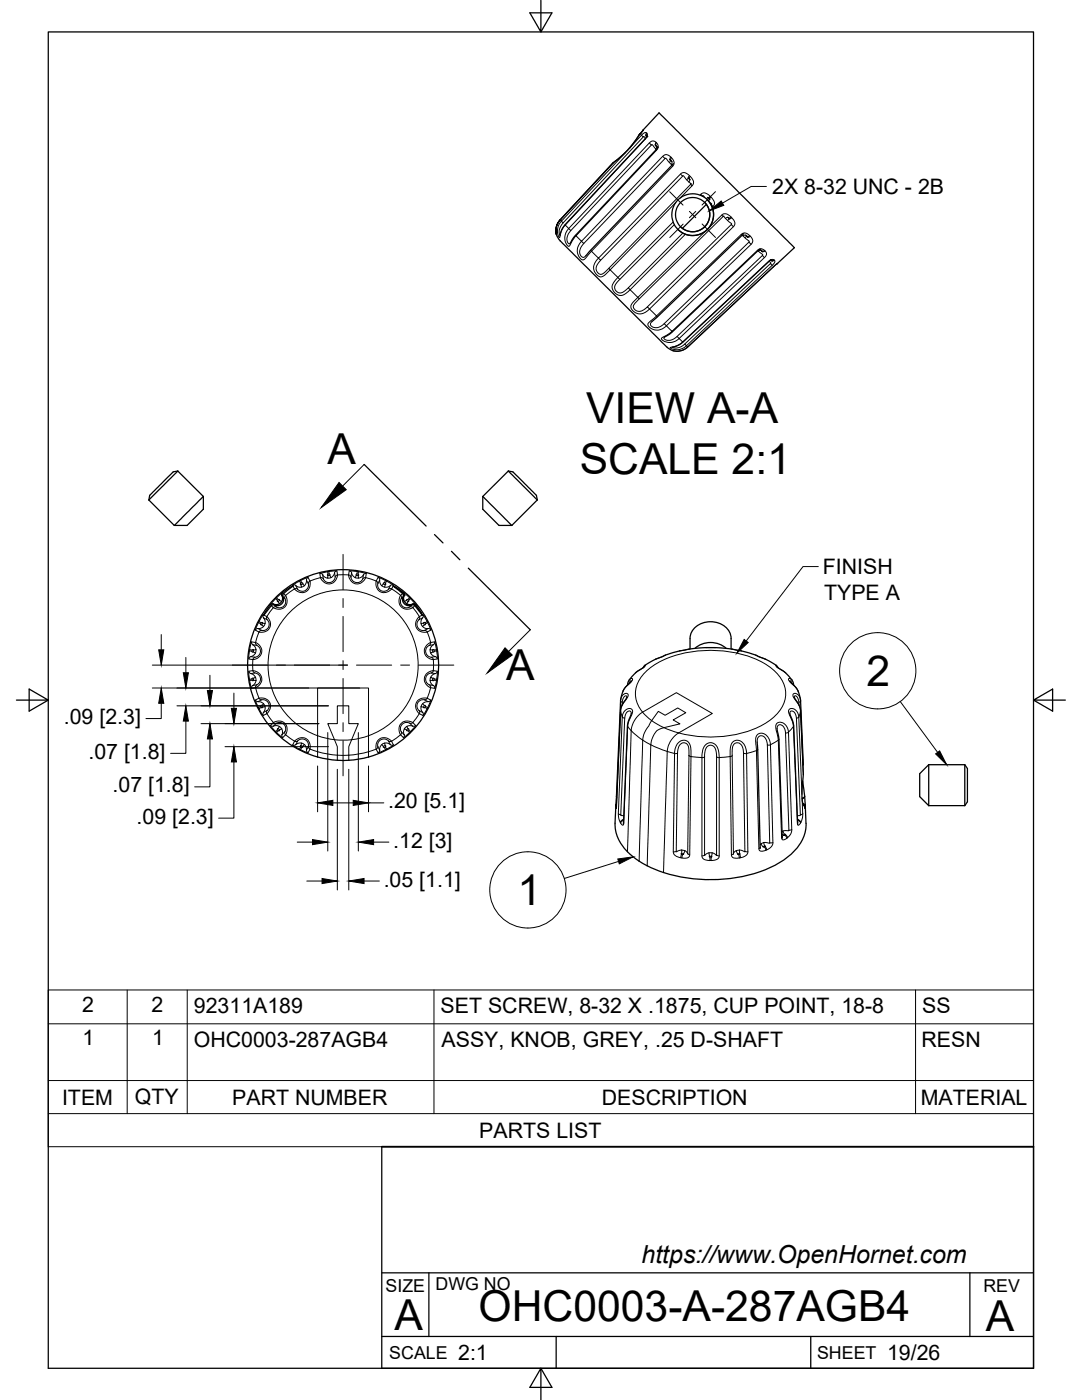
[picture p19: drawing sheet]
<svg xmlns="http://www.w3.org/2000/svg" width="216mm" height="279mm" viewBox="0 0 216 279" stroke-linecap="round" stroke-linejoin="round" font-family="sans-serif">
<defs><g id="words">
<g font-size="8.5">
<text x="117" y="84.3">VIEW A-A</text>
<text x="65.3" y="92.7">A</text>
<text x="115.7" y="94.6">SCALE 2:1</text>
<text x="101" y="135.8">A</text>
<text x="172.9" y="136.9">2</text>
<text x="103.3" y="180.7">1</text>
<text x="95.5" y="263.7">OHC0003-A-287AGB4</text>
<text x="78.7" y="265.3">A</text>
<text x="196.7" y="265.7">A</text>
</g>
<text font-size="5" x="128" y="252.1">https://www.OpenHornet.com</text>
<g font-size="4.3">
<text x="154.1" y="38.8">2X 8-32 UNC - 2B</text>
<text x="164.2" y="114.6">FINISH</text>
<text x="164.4" y="119.7">TYPE A</text>
<text x="12.7" y="144.5">.09 [2.3]</text>
<text x="17.7" y="151.4">.07 [1.8]</text>
<text x="22.5" y="158.1">.07 [1.8]</text>
<text x="77.4" y="161.3">.20 [5.1]</text>
<text x="27.3" y="164.4">.09 [2.3]</text>
<text x="78.5" y="169.2">.12 [3]</text>
<text x="76.6" y="176.9">.05 [1.1]</text>
<text x="16.4" y="201.9">2</text>
<text x="30.2" y="201.9">2</text>
<text x="38.7" y="202.1">92311A189</text>
<text x="87.9" y="202.2">SET SCREW, 8-32 X .1875, CUP POINT, 18-8</text>
<text x="184" y="202.2">SS</text>
<text x="16.5" y="208.6">1</text>
<text x="30.4" y="208.6">1</text>
<text x="38.7" y="208.9">OHC0003-287AGB4</text>
<text x="88.1" y="208.9">ASSY, KNOB, GREY, .25 D-SHAFT</text>
<text x="183.9" y="208.9">RESN</text>
<text x="12.4" y="220.5">ITEM</text>
<text x="26.9" y="220.4">QTY</text>
<text x="46.3" y="220.5">PART NUMBER</text>
<text x="120.1" y="220.5">DESCRIPTION</text>
<text x="183.7" y="220.5">MATERIAL</text>
<text x="95.6" y="227.1">PARTS LIST</text>
<text x="91.4" y="271.4">2:1</text>
<text x="177" y="271.4">19/26</text>
</g>
<g font-size="3.5">
<text x="76.9" y="257.8">SIZE</text>
<text x="86.9" y="257.4">DWG NO</text>
<text x="196.2" y="257.8">REV</text>
<text x="77.7" y="271.2">SCALE</text>
<text x="163" y="271.2">SHEET</text>
</g>
</g></defs>
<!-- layer: Visible -->
<g fill="none" stroke="#000" stroke-width=".25">
<path d="M125.6 29.5l-1.2 1.3-2 1.7M125.7 29.5l-1.6 1.6-1.7 1.3-10.6 11.5M127.6 26.9l-2 2.6M127.6 26.8v.1M128.3 26l-.7 .9 .7-.9M128.4 25.9l3.1-3.4 23.7 23.6 3.3 3.3-3.3 3.2M128.4 25.9l-.1 .2M128.8 26.9l.3 .4M129.1 27.3h.1M129.1 27.1l-.4 .6-16 17.2a4.2 4.2 0 0 0-1 2.1M130.7 28.9l.4 .4M131.1 29.3l.1 .1"/>
<path d="M131.3 29.4l-16.5 17.6-1.1 1.6M133.6 31.8l.4 .4M134.4 32.7l-17.5 18.4M137.4 35.5l.3 .3M141.2 39.9a4.2 4.2 0 0 1 0 5.9 4.2 4.2 0 0 1-5.9 0M141.2 39.4h.1M141.3 39.4l.3 .4M111 46.8l-.1-.7a3.2 3.2 0 0 1 .9-2.2 3.1 3.1 0 0 0 .4 4.7l20.8 20.6 1.3 .8M140.6 40.4a3.4 3.4 0 0 1 0 4.8 3.4 3.4 0 0 1-4.8 .1M140.9 40.8l-4.7 4.8M145.2 43.4l.3 .3M148.4 46.7l-18.3 17.5"/>
<path d="M148.8 46.9l.1 .1M148.9 47l.3 .4M151.7 49.8l.5 .5M151.7 49.7l-17.5 16.5-1.6 1.1M153.8 51.9l.3 .2M153.8 51.9h.1M153.9 51.8l-.3 .2-17.4 16.3a4.6 4.6 0 0 1-2.1 1M155 52.6l-17.8 16.7a3.2 3.2 0 0 1-2.9 .7M155.2 52.6l-.2 .1M29.7 99.8l5.1 5.1M35.5 94l-5.8 5.8M35.5 94l-.9 .2-4.6 4.5-.3 1.1"/>
<path d="M35.5 94l5.1 5.1M40.6 99.1v2.5l-3.3 3.3h-2.5M40.6 99.1l-5.8 5.8M96.3 99.1v2.5l3.3 3.3h2.5M96.3 99.1l5.8 5.8M101.4 94l5.8 5.8M101.4 94l.9 .2 4.6 4.5 .3 1.1M101.4 94l-5.1 5.1M107.2 99.8l-5.1 5.1M78.4 116.9l1.4 .8 .9 .8a1.41 1.41 0 0 0 1 2.2l.8-.2 .3 .1 1.5 2.2-1.2-1.6a1.03 1.03 0 0 0-1.5-.3 1.3 1.3 0 0 1-1.1-2l-.2-.5zM54 120.7l.2-.2a1.43 1.43 0 0 0 2.2-1.2l-.2-.6 .1-.3 1.1-.9 1.1-.6-.5 .4a4.1 4.1 0 0 0-1.6 1.6 1.33 1.33 0 0 1-.2 1.6 1.33 1.33 0 0 1-1.6 .2l-.5 .2-1.5 1.9zM123.8 139.6l-1.1 24.7"/>
<path d="M125.1 139.1l-.9 1.4-.4 1.1-.8 19.7M126 135.9l-.1 .1a5.7 5.7 0 0 0-2.1 3.6M128.3 133.2a6.7 6.7 0 0 1 3.1-1.9 26.5 26.5 0 0 1 23 1.2l.6 .4 .2 .3M128.5 133l-.5 .5a6.2 6.2 0 0 0-2.6 2.4l-.2 .8M137.7 129.5a4.7 4.7 0 0 1 .7-4 4.6 4.6 0 0 1 7.2 .6l.3 1.3v2.1M138.7 129.4a4.7 4.7 0 0 1 6.2 0M155 133l.6 .5a6.6 6.6 0 0 1 2.6 2.4l.2 .8M157.6 135.9v.1a5.7 5.7 0 0 1 2.1 3.6M158.5 139.1l.7 1.2 .5 1.3 .6 12.9a16.9 16.9 0 0 0 0 6.2l.1 .1h.1l-.2-.1M159.7 139.6l.5 13.1M126 142.4l-.8 2.5-.8 19.6M151.1 148.1l.6 21.3"/>
<path d="M155 145.4l.4 2.2 .7 19.7M157.6 142.4l.8 2.5 .8 19.6M160.2 155.9l.3 3-.1 .3-.4 .1M160.5 158.8l.3 5.5M185.3 152.6l-1.8 1.8v4.6l1.8 1.8M185.3 152.6v8.2M185.3 152.6h7.2M192.5 152.6v8.2M192.5 152.6l.5 .8v6.6l-.5 .8M122.7 164.3a8.9 8.9 0 0 0 4.4 7.3 24.5 24.5 0 0 0 13.5 3.9 27 27 0 0 0 16-4 8.6 8.6 0 0 0 4.2-7.2M160.5 160.8l.1 .5M185.3 160.8h7.2"/>
<circle cx="138.2" cy="42.8" r="3.4"/>
<circle cx="138.2" cy="42.8" r="4.2"/>
<circle cx="68.5" cy="132.7" r="19"/>
</g>
<!-- layer: Visible Narrow -->
<g fill="none" stroke="#000" stroke-width=".2">
<path d="M124.8 30.4l-12.8 13.8-.2-.3 10.6-11.5M125.7 29.5l2.3-2.5a.73 .73 0 0 1 1.1-.4 .87 .87 0 0 1-.3 1.1l-16 17.2 .7 .7 16.1-17.1a1.02 1.02 0 0 1 1.4 0 1.02 1.02 0 0 1 0 1.5l-16.1 17.1 1.1 1.1 16.2-17a1.22 1.22 0 0 1 1.9 .4 1.06 1.06 0 0 1 .1 1.6l-16.2 16.9 .7 .7 .7 .7 16.4-16.8a1.48 1.48 0 0 1 2.1 .7 1.13 1.13 0 0 1 .2 1.7M127.7 26.7h.1M128 27l.4 .3h.1l.3 .3M128.4 27.3l-16 17.2-.3-.3a2.37 2.37 0 0 0-.4 3.2 5 5 0 0 1 1-2.5M128.4 25.9l-.8 1M128.4 25.9l-.1 .1M128.7 27.7h.1M129 26.5l-.1 .5 .1 .2M129.1 26.6l-.2 .4 .2 .3M129.6 28.5l.4 .4h.2l.7 .8M130 28.9l-16.1 17.1-.4-.3a2.3 2.3 0 0 0 0 3.5l1.4-2.1-.1-.1"/>
<path d="M130.9 29.7l.1 .1M130.9 29.9l.1 .1M130.9 28.4l-.1 .4 .1 .2M131 29.1l-.1 .6M131 28.5l-.2 .5 .1 .1M131.2 29.3l.1 .2M132.2 31.2l.5 .4h.2l.7 .8M132.7 31.6l-16.2 17-.4-.4a2.17 2.17 0 0 0 .2 3.7l.5-.3 1.2-1.5-.2-.1M133.6 32.4l.3 .4M133.8 31.9l-.2 .5M133.9 31.3l-.2 .6M133.9 32.8l.2 .1"/>
<path d="M134 31.5l-.1 .5M134 32.2l.1 .4-.2 .2M134 33l.2 .2M135.7 39.5l2.4-2.4-.3-.3-16.3 16.8 .1 .1 .2 .1 13-13.4M135.8 34.7l.4 .5 .2-.1 .6 .8M136.2 35.2l-16.4 16.7-.3-.3a1.96 1.96 0 0 0-1.1 2 1.96 1.96 0 0 0 1.6 1.6l.7-.3 1.1-1.1 1.5 1.6 11-11.1M137 35.9l.5 .4M137.4 35.5l-.4 .4M137.5 36.3l.4 .3-.1 .2M137.6 35l-.3 .5M137.6 35.8l-.1 .5M137.7 35.2l-.2 .5"/>
<path d="M139.7 38.9a1.11 1.11 0 0 1 1.8 .1 1.75 1.75 0 0 1 .9 2l-.1 .2M139.8 38.8l.4 .4M140.2 39.1h.2l.2 .3M141.3 39.5l-.4 .2M141.6 39.7l-.2 .4M141.7 39.2l-.3 .3M141.9 39.3l-.4 .4M111.8 43.9h.1M111.8 43.9a3.2 3.2 0 0 0-.8 2.9M112.4 44.5a1.97 1.97 0 0 0-.6 2.4M113.9 46a1.89 1.89 0 0 0-.4 2.6h.2M116.5 48.6a1.81 1.81 0 0 0-.4 2.7l.3 .1 .5-.3"/>
<path d="M119.8 51.9a1.84 1.84 0 0 0-.7 2.2 .87 .87 0 0 0 .6 .6 .87 .87 0 0 0 .9-.3l.9-.8M134.6 44.8l-11.2 11.2a1.43 1.43 0 0 0-.6 1.9 1.17 1.17 0 0 0 1.9 .1l.7-.6M136.2 46.5l-10.8 10.9 .3 .4 11.1-11M140.7 46.2l-13.4 13.2-1.6-1.6-.3 .4a1.74 1.74 0 0 1-2.2 .6 1.74 1.74 0 0 1-.9-2.1l1-1.3 .4 .4M141.6 45.3l2.4-2.4a1.52 1.52 0 0 1 2.2 .7 1.03 1.03 0 0 1 .1 1.7l-16.7 16.4 1.4 1.4 16.9-16.3a1.33 1.33 0 0 1 2 .5 .94 .94 0 0 1 0 1.5l-16.9 16.2 1.1 1.1 17-16.1a1 1 0 0 1 1.5 0 1 1 0 0 1-.1 1.4l-17 16.2 .7 .7 17.1-16.1a.73 .73 0 0 1 1.3-.1l-.1 .4-.4 .5-17.1 16 .2 .3 18-16.7M141.6 40.4l.4 .3-.1 .1M141.9 40.9l.4 .3-.2 .2M144 42.9l.3 .3 .1-.1 .8 .9M144.3 43.2l-16.7 16.4-.3-.2-.6 .5a1.45 1.45 0 0 0-.7 1.8 2.05 2.05 0 0 0 3.5-.1l-.3-.4a1.82 1.82 0 0 1-2.3 .8 .94 .94 0 0 1-.5-.9 .94 .94 0 0 1 .6-.9l.6-.6M145.2 44l.8 .7-.1 .2 .4 .4M145.3 43.4l-.5 .2M145.6 43.7l-.4 .3"/>
<path d="M145.9 43.3l-.5 .2M145.9 44.8l-16.7 16.4M146 43.4l-.5 .3M147.9 46.8l.2 .2M148.1 46.9l.2 .2M148.3 47.1l.3 .3M148.6 47.4l.9 .8-.1 .1 .5 .5M148.9 47l-.4-.1-.2 .2M149.1 47.2l-.5 .2M149.4 48.3l-16.9 16.3M149.6 47l-.6 .2M149.7 47.1l-.5 .2"/>
<path d="M151.1 50l.1 .1M151.2 50l.1 .1M151.3 50.1l.9 .7-.1 .2 .4 .4M151.6 49.7l.1 .1M151.9 50l-.6 .1M152.1 51l-17 16.1M152.6 50l-.5 .1-.2-.1M152.7 50.1l-.5 .1-.2-.1M153.3 52.2h.1M153.5 52.2l.3 .3-.1 .1 .4 .4M153.7 52.6l-17.1 16.1M154.3 53.2h.1"/>
<path d="M154.5 51.9l-.5 .1-.2-.1M154.5 51.9l-.4 .2-.3-.2M155.2 52.6l-.2 .1M131.2 63.2l-.2-.1-1 .8a1.05 1.05 0 0 0-.7 1.1 2.25 2.25 0 0 0 3.6 0l-.4-.4a1.69 1.69 0 0 1-2.7 .2v-.3l.3-.3M134.2 66.2l-.1-.1-1.4 1a.59 .59 0 0 0-.7 .6 2.44 2.44 0 0 0 3.5-.2l-.4-.4a1.75 1.75 0 0 1-2.6 .4l.1-.2M136.2 68.3a6.1 6.1 0 0 1-2.5 1.1 2.48 2.48 0 0 0 3.2-.4l-.2-.3a2.3 2.3 0 0 1-2.5 .6M137.2 69.3a3.1 3.1 0 0 1-2.9 .7M55 119.5l-1 1.2 .3-.2 1.1 .2M55 119.5l.8 1M55.2 119.3l.3 .4 .2-.1 .1 .2M55.2 119.3l-.2 .2M55.5 119.6l-.1 .2"/>
<path d="M56.3 118.9l.1 .8M56.3 118.9h.1M56.4 118.3l-1.2 1M56.4 118.2l-.1 .7M56.5 119.1l.3 .3a1.24 1.24 0 0 1-.2 1.5 1.24 1.24 0 0 1-1.5 .2l-.3-.3M56.6 118.4l.4 .4M57 118.8a1.74 1.74 0 0 1-.2 2.3 1.74 1.74 0 0 1-2.3 .2M57 118.8l-.2 .6M58.4 116.8h.6M58.5 116.9l.3 .6M58.8 117.5l-1.8 1.3M58.8 117.5l.6 .1"/>
<path d="M60 115.8l-.2 .1M60 116.7l-.2-.7-1.4 .8v.1M60 116.7l.2 .4a1.16 1.16 0 0 1-1.2-.2l.4 .7M60.2 116.3l-.2 .1M60.4 116.5l-.4 .2M60.7 116.9l-.5 .3M61.2 115.8l-.1 .6-.4 .5-.7-1 1.5-.7 .3 .8M61.2 115.8l.3 .7a1.25 1.25 0 0 1-.6 1.4 1.25 1.25 0 0 1-1.5-.3M61.5 115.2l-.3 .6M61.8 116l-.3 .5M61.8 116a1.75 1.75 0 0 1-.8 2.1 1.75 1.75 0 0 1-2.2-.6M63.8 114.5l.6 .2"/>
<path d="M63.9 115.3l-2.1 .7M64 115.3l.5 .2M65.4 114.1l-1.6 .3 .1 .9M65.4 114.1v.8M65.6 114l-.2 .1M65.7 114.6h-.2M65.8 114.8l-.4 .1M66 115.3l-.6 .1M66.8 114.3l-.1 .1a1.16 1.16 0 0 1-.7 .9l-.4-1.2 1.6-.2 .2 .8M66.8 114.3l.1 .9a1.24 1.24 0 0 1-1.1 1.1 1.24 1.24 0 0 1-1.3-.8l-.1-.8a1.09 1.09 0 0 0 1 .6v-.4M67.2 113.9l-.5 .4M67.4 114.7a1.74 1.74 0 0 1-1.5 1.8 1.74 1.74 0 0 1-2-1.2"/>
<path d="M67.4 114.7l-.5 .5M67.4 114.7h1.3a1.15 1.15 0 0 1 1.4 .5M69.7 113.9l.5 .4M70.9 115.3l.6 .1M71.1 114.8l.2-.7-1.4-.2h-.2l-.1 .8a1.74 1.74 0 0 0 1.4 1.8 1.74 1.74 0 0 0 2-1.2M71.1 114.8l.4 .1M71.2 114.6h.3M71.3 114l.2 .1M71.5 114.1l1.6 .3-.1 .9M71.5 114.1v1.2a1.07 1.07 0 0 0 1-.6l-.1 .8a1.24 1.24 0 0 1-1.3 .8 1.24 1.24 0 0 1-1.1-1.1l.1-.9 .3 .6 .5 .4 .2-.5M73 115.3l-.6 .2M73 115.3l2.1 .7"/>
<path d="M73.1 114.5l-.6 .2M75.1 116l.3-.8 .3 .1 1.2 .6-.4 .6M75.1 116a1.75 1.75 0 0 0 .8 2.1 1.75 1.75 0 0 0 2.2-.6M75.1 116l.3 .5M75.4 115.2l.4 .6M75.8 115.8v.6l.4 .5 .3-.4M75.8 115.8l-.4 .7a1.24 1.24 0 0 0 .6 1.4 1.24 1.24 0 0 0 1.5-.3M76.2 116.9l.5 .3M76.5 116.5l.4 .2M76.7 116.3l.2 .1M76.9 115.8l.2 .1M78.2 117.5l-.7 .1"/>
<path d="M78.2 117.5l1.7 1.3M78.4 116.9l-.3 .6M78.5 116.8l-1.4-.8-.4 1.2a1.26 1.26 0 0 0 1.2-.3l-.4 .7M78.5 116.8v.1M78.5 116.8h-.6M79.9 118.8a1.74 1.74 0 0 0 .2 2.3 1.74 1.74 0 0 0 2.3 .2M79.9 118.8l.2 .6M80.3 118.4l-.4 .4M80.5 119.1l-.4 .3a1.24 1.24 0 0 0 .2 1.5 1.24 1.24 0 0 0 1.5 .2M80.5 118.3l1.2 1-1 .8M80.5 118.2l.2 .7M80.6 118.9h.1"/>
<path d="M80.6 118.9l-.1 .8M81.1 119.8l.3 .3M81.4 119.6l.1 .2M81.7 119.3l.2 .2M81.9 119.5l1.1 1.2M81.9 119.5l-.7 1M49.7 134l.4 .4M49.8 129.9l-.2 1.6 .8 .1M49.8 129.9l.5 .1 .1 .2 .1-.1M49.8 135.6v.2M49.8 129.7v.2M50.1 134.4v.1a1.2 1.2 0 0 1 .9 .7l-1.2 .4"/>
<path d="M50.1 134.4l.8-.1a1.25 1.25 0 0 1 1.1 1 1.25 1.25 0 0 1-.8 1.4M50.1 131.1l-.4 .4M50.2 128.1l.2 .6M50.3 135.5v.2M50.3 129.7v.3M50.4 128.7l.8 .1a1.24 1.24 0 0 1 .8 1.3 1.24 1.24 0 0 1-1.1 1.1l-.8-.2M50.4 133.8l-.8 .2 .2 1.6M50.4 133.8a1.74 1.74 0 0 1 1.8 1.5 1.74 1.74 0 0 1-1.2 1.9M50.4 136.8l-.2 .6M50.5 131.6v2.2M50.5 133.8l.4 .5M50.5 135.4l.1 .4"/>
<path d="M50.5 130.1l.5 .2-.4 .5-.5 .2M50.6 135.8h-.8l.2 1.1 .2 .5 .8-.2M50.6 135.8h.5a1.26 1.26 0 0 1-.7 1M50.6 129.7l-.1 .4M50.9 131.2l-.4 .4M51 139.7l.5 .3M51 128.2l-.8-.1-.4 1.6h1.3l-.2-.6-.5-.4M51 128.2a1.74 1.74 0 0 1 1.2 2 1.74 1.74 0 0 1-1.8 1.4M51 135.2l.1 .6M51 137.2l.7 2.1M51 128.2l.3 .6M51.1 129.7l-.1 .6"/>
<path d="M51.2 136.7l-.8 .1M51.3 136.7l-.3 .5M51.5 125.4l-.5 .3M51.6 124.3l-.7 1.4 .8 .4M51.6 124.3l.6 .4M51.7 139.3l-.8 .4 .7 1.5 1-.7a1.18 1.18 0 0 0-1.1-.5M51.7 139.3a1.75 1.75 0 0 1 2.1 .9 1.75 1.75 0 0 1-.6 2.2M51.7 126.1l-.7 2.1M51.7 139.3l.5 .4M51.7 124l-.1 .3M52.1 124.3l-.1 .2M52.2 125.8l-.5 .3"/>
<path d="M52.2 124.7l.4 .3a1.22 1.22 0 0 1-1.1 .4l.7 .4M52.4 124.4l-.2 .3M52.5 122.7l.1 .6M52.6 123.3l.3 .5v.7l-1.2-.4M52.6 123.3l.7 .4a1.24 1.24 0 0 1 .3 1.5 1.24 1.24 0 0 1-1.4 .6M52.6 122.7a1 1 0 0 0-.7 .9l-.2 .5M52.7 122.7l.5 .4M52.9 124.5l-.3 .5M53.2 123.1a1.74 1.74 0 0 1 .6 2.2 1.74 1.74 0 0 1-2.1 .8M53.2 123l.1 .6M54.1 120.9l.4 .4M54.5 121.3l-1.3 1.7"/>
<path d="M55.2 121.1l-.6 .2M55.5 120.1l.3-.3 .4 .3M81.5 120.7l1.1-.2 .4 .2M81.8 121.1l.6 .2M82.1 120.8l-.3 .3M82.4 121.3l1.3 1.7M82.8 120.9l-.4 .4M83 120.7h.1M83.6 123.7a1.24 1.24 0 0 0-.3 1.5 1.24 1.24 0 0 0 1.4 .6l.7-.4a1.11 1.11 0 0 1-1.1-.4l1-.7M83.6 123.7l.7-.4-.3 .5v.7l.5-.1M83.7 123l-.1 .6M84 124.5l.3 .5"/>
<path d="M84.3 122.7l-.6 .4a1.74 1.74 0 0 0-.6 2.2 1.74 1.74 0 0 0 2.1 .8M84.3 122.7h.1l.8 1.4M84.4 122.7l-.1 .6M84.5 124.4l.2 .3M84.7 139.7a1.24 1.24 0 0 0-1.4 .6 1.24 1.24 0 0 0 .3 1.5l.7 .4-.3-.6v-.6l1.2 .4M84.7 139.7l.7 .3M84.7 125.8l.5 .3M84.8 124.3l.1 .2M85.2 139.3l.8 .5-.7 1.4-.6-.4M85.2 139.3a1.75 1.75 0 0 0-2.1 .9 1.75 1.75 0 0 0 .6 2.2M85.2 124.1l-.7 .3M85.2 124l.1 .3"/>
<path d="M85.2 139.3l-.5 .4M85.3 126.1l.6 2.1M85.3 124.3l.7 1.5-.8 .3M85.4 125.4l.6 .3M85.7 128.8a1.24 1.24 0 0 0-.8 1.3 1.24 1.24 0 0 0 1.1 1.1l.8-.2M85.7 136.7l.2 .5M85.8 129.7l.1 .6M85.9 128.2l.8-.1 .4 1.6M85.9 128.2a1.74 1.74 0 0 0-1.2 2 1.74 1.74 0 0 0 1.8 1.4M85.9 135.2l-.1 .6M85.9 128.2l-.2 .6M85.9 137.2l-.6 2.1"/>
<path d="M86 139.7l-.6 .3M86 134.3a1.24 1.24 0 0 0-1.1 1 1.24 1.24 0 0 0 .8 1.4l.8 .1M86 134.3l.8 .1M86.1 131.2l.4 .4M86.3 129.7l.1 .4M86.4 135.4l-.1 .4M86.5 133.8l-.4 .5M86.5 133.8l.8 .2v.4l-.2 1.2-.7-.2M86.5 133.8a1.74 1.74 0 0 0-1.8 1.5 1.74 1.74 0 0 0 1.2 1.9M86.5 131.6v2.2M86.5 136.8l.2 .6M86.5 128.7l-.5 .4-.2 .6h.5"/>
<path d="M86.5 128.7l-.8 .1M86.6 129.7v.3M86.6 135.5v.2M86.7 128.1l-.2 .6M86.8 131a1.14 1.14 0 0 1-.8-.7l1.1-.4 .2 1.6-.8 .1M86.8 134.4l-.5 .3-.4 .5 .5 .2M86.9 131.1l.4 .4M87.1 135.8l-.4 1.6-.8-.2M87.1 129.7h-.8M87.1 135.8h-1.3a1.15 1.15 0 0 0 .7 1M87.1 129.7v.2M87.1 135.6v.2"/>
<path d="M87.3 134l-.4 .4M123.8 139.9l.4 .2M123.8 139.6a1.02 1.02 0 0 1 1.5-1l-.1 .5-1.2 1.9-.2 .8M125.1 139.1a.29 .29 0 0 0-.3-.3 .29 .29 0 0 0-.3 .3l-.3 .7-.1 .9M125.6 135.7l.5-.3a1.18 1.18 0 0 1-.7 1.2l-.6 .5-.5 .8M126 135.9a.4 .4 0 0 0-.5 .6M128.7 132.8l.1 .1-.4 .3-1.6 1.1M132.8 130.7l-2 .9M137.5 129.5l-1.9 .4M140.9 129.2h1.8M146 129.5l1.9 .4M150.8 130.7l2 .9"/>
<path d="M154.9 132.8h-.1a.51 .51 0 0 0 .5 .6l1.4 .9M157.6 135.9a.4 .4 0 0 1 .5 .6M158 135.7l-.3-.3-.3 .1a1.97 1.97 0 0 0 1.1 1.3l.8 1.1M158.5 139.1a.29 .29 0 0 1 .3-.3 .29 .29 0 0 1 .2 .3l.4 .7v.9M159.7 139.6a1.02 1.02 0 0 0-1.5-1 3.8 3.8 0 0 0 1.1 2l.4 1.2M159.8 139.9l-.4 .2M51.5 140l.7-.3a1.24 1.24 0 0 1 1.4 .6 1.24 1.24 0 0 1-.3 1.5l-.7 .4M51.6 141.2l.1 .2M51.7 141.4l.8 1.4 .7-.4M52 141l.1 .2M52.2 140.8l.2 .3M52.4 141.1l-.7 .3"/>
<path d="M52.4 141.1l.5-.1a1.16 1.16 0 0 1-.3 1.2M52.6 142.2l-.1 .6M52.6 140.5l.3 .5M53.2 142.4l1.3 1.8M53.3 141.8l-.1 .6M54 144.8l.6 .1M54.5 144.2a1.74 1.74 0 0 1 2.3 .1 1.74 1.74 0 0 1 .2 2.3l-.6 .6-1.2-1M54.5 144.2l-.5 .6 1 1.2M54.6 144.2l.6 .1M54.6 144.9a1.11 1.11 0 0 1 1.1 .1l-.7 1M54.6 144.9l.5-.6a1.25 1.25 0 0 1 1.5 .2 1.25 1.25 0 0 1 .2 1.6l-.5 .5M55 146l.2 .2"/>
<path d="M55.4 145.6l.1 .2M55.5 145.4l.3 .3M55.8 145l.4 .4M55.8 145.7l-.6 .5M55.8 145.7l.4-.3 .2 .6-.1 .6M56.3 146.6l.1 .6M56.8 146l.2 .6M57 146.6l1 .8a1.14 1.14 0 0 0 1.4 .5M59 148.6l.6-.3h.6l-.4 1.2M59 148.6l.4-.7a1.24 1.24 0 0 1 1.5-.3 1.24 1.24 0 0 1 .6 1.4M59 148.6l-.6 .1M59.8 149.5l-1.4-.8 .4-.7a1.74 1.74 0 0 1 2.2-.6 1.74 1.74 0 0 1 .8 2.1"/>
<path d="M59.8 149.5l.2 .1M60 149.1l.2 .1M60 148.8l.4 .2M60.2 148.3l.5 .3M60.4 149l-.4 .6M60.4 149l.3-.4 .2 .1 .3 1M61.2 149.7l.3 .5M61.5 148.9l.3 .6M61.5 149l-.3 .7M61.8 149.5a18.1 18.1 0 0 0 13.3 0M61.8 149.5l-.3 .7-1.5-.6M66.7 147.6a6 6 0 0 1 .6 3.1v1"/>
<path d="M66.7 147.6l-1.3-3.2h1.9v-3.5h2.3v3.5h1.9l-1.3 3.2M66.7 147.6h3.5M70.2 147.6a6 6 0 0 0-.6 3.1v1M73.5 146.8v-9.5h-10.1v13.8M73.5 146.8v4.3M73.5 146.8a15 15 0 0 0 6.2-23.9 15 15 0 0 0-24.5 2.9 15 15 0 0 0 11.5 21.8M73.5 146.8l-3.3 .8M75.1 149.5a1.74 1.74 0 0 1 .8-2.1 1.74 1.74 0 0 1 2.2 .6l.4 .7-1.4 .8M75.1 149.5l.3 .7 1.5-.6M75.4 148.9l-.3 .6M75.8 149.7l-.4 .5M76.8 148.3l-.6 .3"/>
<path d="M76.9 148.8l.2 .7M76.9 148.8l-.1-.5a1.16 1.16 0 0 1 1.1 .3l-.4-.7a1.24 1.24 0 0 0-1.5-.3 1.24 1.24 0 0 0-.6 1.4l.4 .7M76.9 148.8l-.4 .2M76.9 149.1l-.2 .1M76.9 149.6l-.7-1a1.17 1.17 0 0 0-.4 1.1M77.1 149.5l-.2 .1M77.9 148.6l.6 .1M79.9 146.6l-1 .8a1.14 1.14 0 0 1-1.4 .5M80.1 146l-.2 .6M80.6 146.6l-.1-.6 .2-.6 1 .8-1.2 1-.6-.6M80.7 146.6l-.2 .6M81.2 145l-.5 .4"/>
<path d="M81.4 145.4l.5 .6M81.4 145.4l-.3 .3M81.5 145.6l-.1 .2M81.8 144.3a1.25 1.25 0 0 0-1.5 .2 1.25 1.25 0 0 0-.2 1.6l.5 .5M81.8 144.3l.5 .6M81.9 146l-.2 .2M82.3 144.9l-.6-.1-.5 .2 .2 .4M82.4 144.2l-.6 .1M82.4 144.2l.6 .6-1.1 1.2M82.4 144.2a1.74 1.74 0 0 0-2.3 .1 1.74 1.74 0 0 0-.2 2.3M83 144.8l-.6 .1M83.6 141.8l.1 .6"/>
<path d="M83.7 142.4l-1.3 1.8M84.3 140.5l-.3 .5M84.3 142.2l.1 .6M84.7 140.8l-.2 .3M84.9 141l-.1 .2M85.2 141.4l-.8 1.4-.7-.4M85.3 141.2l-.1 .2M85.4 140l-.6 .1-.5 .4 .4 .3M123 159l.1 .2M123.8 141.8l.2 .7a.76 .76 0 0 0 .7 .8M123.8 141.8l-.8 19.6-.1-.5M123.8 141.8h.1"/>
<path d="M125.2 144.9l1.1 1.3 1.9 1.5M126 142.4a.48 .48 0 0 0-.4-.5 .48 .48 0 0 0-.6 .3l-.3 1.1-.8 19.3v.2h.6M128.2 142.1a5 5 0 0 0-2.3 3.7l-.7 24.2M128.2 142.1l6.8-3.9 7.1 4.2-6.7 3.9M128.2 142.1l1.8 1.7M128.2 142.1a5.6 5.6 0 0 1 .6-8 17.8 17.8 0 0 1 11.3-4.3 21.4 21.4 0 0 1 13.4 3.2 6.2 6.2 0 0 1 3 7 10.4 10.4 0 0 1-6.8 5.8 24.9 24.9 0 0 1-14.3 .5M128.2 147.7l1.7 .9M128.2 147.7l-.7 24.2M129.9 148.7l-.8 24.1M129.9 148.6l2.1 1 2.6 .8M130 143.8l-.4 .8a6.2 6.2 0 0 0-1.4 3.1M130 143.8l1.4-1.8 1.3 .7 2.5-1.4 1.6 .9-2.5 1.5 1.4 .8-3.2 .7"/>
<path d="M130 143.8l2.5 1.4M132.5 145.2a3.2 3.2 0 0 0-2.6 3.1v.4M132.5 145.2l2.9 1.1M134.6 150.4l-.3 19.6a1.55 1.55 0 0 0 1.8 1.2l.1-.7M134.6 150.4a2.25 2.25 0 0 1 2.1-2.7 2.03 2.03 0 0 1 1.2 2.4v.9M135.2 150.3l-.6 .1M135.4 146.3a4.8 4.8 0 0 0-2.3 3.7l-.7 24.1M137.5 150.7a2.79 2.79 0 0 0-.5-2.3 1.15 1.15 0 0 0-1.2 0 1.15 1.15 0 0 0-.5 1.2l-.4 20.3M137.5 150.7l-.3 19.6M137.5 150.7l.4 .3M137.9 151l2.2 .2M137.9 151l-.3 19.6a1.06 1.06 0 0 1-1.5 .6"/>
<path d="M140.1 151.2v19.6a1.16 1.16 0 0 0 1.6 .8v-.6l-.2-.1h.5M140.1 151.2v-.7a1.99 1.99 0 0 1 1.9-2.3 2.53 2.53 0 0 1 1.5 2.8v.2M140.6 151l-.5 .2M143 151a2.24 2.24 0 0 0-.8-2.2 1.21 1.21 0 0 0-1.6 1.5v20.4l.9-.5M143 151v19.6M143 151l.5 .2M143.5 151.2v19.6a1.23 1.23 0 0 1-1.6 .9l.1-.8M145.7 151v-.9a1.88 1.88 0 0 1 1.4-2.4 2.33 2.33 0 0 1 1.9 2.7l.2 19.6a1.7 1.7 0 0 1-1.7 1.2M145.7 151l.2 19.6a.9 .9 0 0 0 1.4 .7l.2-.1M145.7 151l-2.2 .2M146.1 150.7l-.4 .3M148.4 150.3a1.87 1.87 0 0 0-1-2 1.07 1.07 0 0 0-1.3 1.3l.2 20.7"/>
<path d="M148.4 150.3l.2 19.6M148.4 150.3l.6 .1M150.9 149.8l.5 19.5a.68 .68 0 0 0 .5 .6 .68 .68 0 0 0 .7-.1l.2-.1M150.9 149.8l-1.9 .6M151.1 148.1a.93 .93 0 0 1 .6-1.2 .93 .93 0 0 1 1.1 .7l.3 1.1M151.2 149.6l-.2 .2M153.1 148.7l.5 19.5M153.7 148.7l.5 19.5a1.67 1.67 0 0 1-1.2 1.4M153.7 148.7a2.03 2.03 0 0 0-2.3-2.3 1.79 1.79 0 0 0-.6 2.2l.1 1.2M153.7 148.6l-.6 .1M155 145.4a.69 .69 0 0 1 .6-.8 .69 .69 0 0 1 .8 .5l.3 1.2M155.3 147.7l-1.6 .9"/>
<path d="M155.4 147.5l-.1 .2M156.7 146.3l.7 19.4-1.2 .2M157.3 146.1l.7 19.4a2.01 2.01 0 0 1-.9 1.7M157.3 146.1a1.72 1.72 0 0 0-2.2-1.8 1.97 1.97 0 0 0-.1 2l.3 1.4 .7 19.5a.47 .47 0 0 0 .3 .5 .47 .47 0 0 0 .5-.3l.2-.1M157.3 146.1l-.6 .2M157.6 142.4a.48 .48 0 0 1 .4-.5 .48 .48 0 0 1 .5 .3l.4 1.1M158.4 144.9l-1.1 1.2M158.9 143.3l.8 19.3M159.4 143.1l-.5 .2M159.7 141.8l.6 12.8M159.7 141.8l-.3 1.3M159.8 141.8h.1"/>
<path d="M160 158.5l-.6-15.4a1.44 1.44 0 0 0-1.9-1.5 1.91 1.91 0 0 0 .4 1.8l.4 1.6 .9 19.7 .5-.4M160.1 159.6l.1 3-.4 1.5M160.2 159.3l-.1 .2M160.2 159.3h.1M160.6 159l-.4 .3M123 160.9v.1M123 160.6l-.1 .3v-.2M123 160.5l-.1 .3v-.3M123.4 162.4l.5 .2M123.8 164.1l.1 .2M123.8 164.1l-.3-.8-.1-.9 .8-19.3a1.53 1.53 0 0 1 1.8-1.6 .85 .85 0 0 1 0 1.2l-.6 1.4-.2 .9-.8 19.6-.2 .1-.4-.4M124.3 163.6l-.3 .1-.2 .4"/>
<path d="M124.3 163.6v.2l-.2 .1-.2 .4M124.3 163.8h.1M124.4 164.1l.1 .2M124.4 163.5l-.2 .1M135 169.9l-.7 .1M136 170.5h.2M136 170.3l-.1 .1 .1 .1M136 170.3l.4 .2h-.2M136 170.5l-.2 .7M136 169.6v.7M136.6 169.8a1.79 1.79 0 0 0-1.6 .2l-.1-.1M136.6 169.8l.6 .5"/>
<path d="M136.6 169.7l-.2 .7M137.2 170.3l.4 .3M140.6 170.6l-.5 .2M141.5 170.2a1.43 1.43 0 0 1 1.5 .5v-.1M141.5 170.2l.1 .7M141.7 171.7h.2M141.7 171h.2M142.1 170.2l-.1 .7M143 170.6l.5 .2M146.4 170.3l-.4 .3M146.9 169.7l.3 .7M147.2 170.4l.2 .1 .1 .7"/>
<path d="M147.5 169.6l.1 .7M147.6 170.3l.1 .2h-.3M147.6 170.3l-.4 .1M147.6 170.5l.2 .7M148.6 169.9l.6 .1M148.6 169.9v.1a1.46 1.46 0 0 0-2.3 .4v-.1M151.7 169.1l-.3 .2M151.9 168.4l.4 .6M151.9 168.4l-.2 .2M152.3 169l.1 .1 .3-.1M152.4 168.1l.2 .7M152.5 169l.3 .7 .2-.1"/>
<path d="M152.6 168.8l.1 .1v.1M152.6 168.8l-.3 .2M152.7 169l.3 .6M153.6 168.2l-.1 .1a1.76 1.76 0 0 0-1.6 .1M154.2 168.2h-.6M156.1 166.5l.2 .2M156.1 167l-.1 .2M156.2 165.9l-.1 .1M156.2 165.8l.4 .7M156.3 166.7h.3M156.6 166.7l.4 .6M156.7 166.6l-.1-.1-.3 .2"/>
<path d="M156.7 166.6l.4 .6M156.7 166.6l-.1 .1M157.1 167.2l-.1 .1M158 165.5l-.6 .2M159.1 163.5l.2 .1M159.2 164.1l-.1 .2M159.2 163.8h-.1M159.2 163.8l.3 .1 .2 .4M159.3 163.6l-.1 .2M159.3 163.6l.2 .1 .3 .4M159.7 162.6l-.6 .2M159.8 164.1l-.1 .2"/>
<path d="M160.2 162.4l-.5 .2M160.2 160.4l.4 .2 .1 .2v-.3M160.2 160.5l.4 .2 .1 .2v-.2M160.5 160.8l.1 .2M160.6 160.9v.1M160.7 160.9l-.1 .5v-.4"/>
</g>
<!-- layer: Titleblock -->
<path d="M76.2 228.9v44.2h130v-44.2M76.2 254h130M85.6 254v12.7M193.5 254v12.7M76.2 266.7h130M111 266.7v6.4M161.8 266.7v6.4" fill="none" stroke="#000" stroke-width=".25"/>
<path d="M76.2 228.9h130" fill="none" stroke="#000" stroke-width=".36"/>
<!-- layer: Border -->
<path d="M9.6 6.4h196.6v266.7h-196.6zM107.9 0v6.4l-2.2-3.8h4.4l-2.2 3.8M3.3 139.7h6.3l-3.8-2.2v4.4l3.8-2.2M206.2 139.7l3.8 2.2v-4.4l-3.8 2.2h6.4M107.9 273.1l2.2 3.8h-4.4l2.2-3.8v6.3" fill="none" stroke="#000" stroke-width=".25"/>
<!-- layer: Parts Lists -->
<path d="M9.6 197.6h196.6v31.3h-196.6zM25.4 197.6v24.7M37.4 197.6v24.7M86.6 197.6v24.7M182.7 197.6v24.7M9.6 215.6h196.6M9.6 204.3h196.6M9.6 222.3h196.6" fill="none" stroke="#000" stroke-width=".2"/>
<!-- layer: Section Lines -->
<path d="M72.7 92.7l12.3 12.3M86.7 106.7l1.7 1.7M90.1 110l1.7 1.7M93.5 113.4l12.3 12.3" fill="none" stroke="#000" stroke-width=".25"/>
<path d="M72.7 92.7l-4.3 4.3M105.8 125.7l-4.3 4.3" fill="none" stroke="#000" stroke-width=".2"/>
<path d="M67.6 96.3l1.5 1.4-5 3.6zM100.8 129.3l1.4 1.4-5 3.6z" fill="#000" stroke="#000" stroke-width=".2"/>
<!-- layer: Leaders -->
<path d="M148.5 127.6l.8 .6-2.3 2.1z" fill="#000" stroke="#000" stroke-width=".2"/>
<path d="M163.3 113.1h-3.1l-11.3 14.8" fill="none" stroke="#000" stroke-width=".2"/>
<!-- layer: Balloons -->
<g fill="none" stroke="#000" stroke-width=".2">
<circle cx="175.1" cy="133.9" r="7.6"/>
<circle cx="105.3" cy="177.6" r="7.6"/>
</g>
<!-- layer: 0 -->
<path d="M186.7 150.5l.8-.6 1.4 2.7zM123.3 171.4l3-.4-2.7 1.4z" fill="#000" stroke="#000" stroke-width=".2"/>
<path d="M179.6 140l7.5 10.2M123.4 171.9l-10.8 3.4" fill="none" stroke="#000" stroke-width=".2"/>
<!-- layer: Smart Centers -->
<g fill="none" stroke="#000" stroke-width=".2">
<path d="M133.6 38.3l2.7 2.6M142.8 38.2l-2.7 2.7M136.3 44.7l-2.7 2.7M137.6 42.2l1.2 1.3M138.8 42.2l-1.2 1.3M140.1 44.7l2.7 2.7M68.5 110.6v7.1M68.5 119.4v1.8M46.4 132.7h7M55.2 132.7h1.8M58.7 132.7h7.1M67.6 132.7h1.7"/>
<path d="M68.5 123v7M68.5 131.8v1.8M68.5 135.4v7M71.1 132.7h7M79.9 132.7h1.8M83.5 132.7h7.1M68.5 144.2v1.8M68.5 147.8v7"/>
</g>
<!-- layer: Hole Notes -->
<path d="M141.5 42.1l2.4-2 .5 .9z" fill="#000" stroke="#000" stroke-width=".2"/>
<path d="M152.9 37.2h-3l-5.7 3.3" fill="none" stroke="#000" stroke-width=".2"/>
<!-- layer: FD_Dimensions -->
<g fill="none" stroke="#000" stroke-width=".2">
<path d="M30.4 132.7h38.9M30.4 137.3h41.4M32.2 126.6v3.1M37.1 131.2v3.1M41.9 134.8v3M46.7 138.3v3.1M32.2 140.4v3h-3.1M35.3 140.9h30.2M37.1 143.9v6.4h-3.1M40.1 144.4h23.5M41.9 147.5v9.5h-3.1M44.9 149h20.6"/>
<path d="M46.7 152.1v11.2h-3.1M63.4 152.9v9.1M65.4 146.2v23.6M67.3 153.5v24.1M69.6 153.5v24.1M71.5 146.2v23.6M73.5 152.9v9.1M59.3 168.1h3.1M61.2 175.8h3.1M66.4 160.2h4.1M72.6 175.8h3.1M73.5 160.2h3.1"/>
<path d="M74.5 168.1h3.1"/>
</g>
<g fill="#000" stroke="#000" stroke-width=".2">
<path d="M31.7 129.7h1l-.5 3zM36.6 134.3h1l-.5 3zM41.4 137.8h1l-.5 3.1zM32.2 137.3l.5 3.1h-1zM37.1 140.9l.5 3h-1zM41.9 144.4l.5 3.1h-1zM46.2 141.4h1l-.5 3zM46.7 149l.5 3.1h-1zM63.4 160.2l3-.5v1zM70.5 159.7l3 .5-3 .5zM62.4 167.6l3 .5-3 .5zM64.3 175.3l3 .5-3 .5z"/>
<path d="M69.6 175.8l3-.5v1zM71.5 168.1l3-.5v1z"/>
</g>
<use href="#words"/>
</svg>
